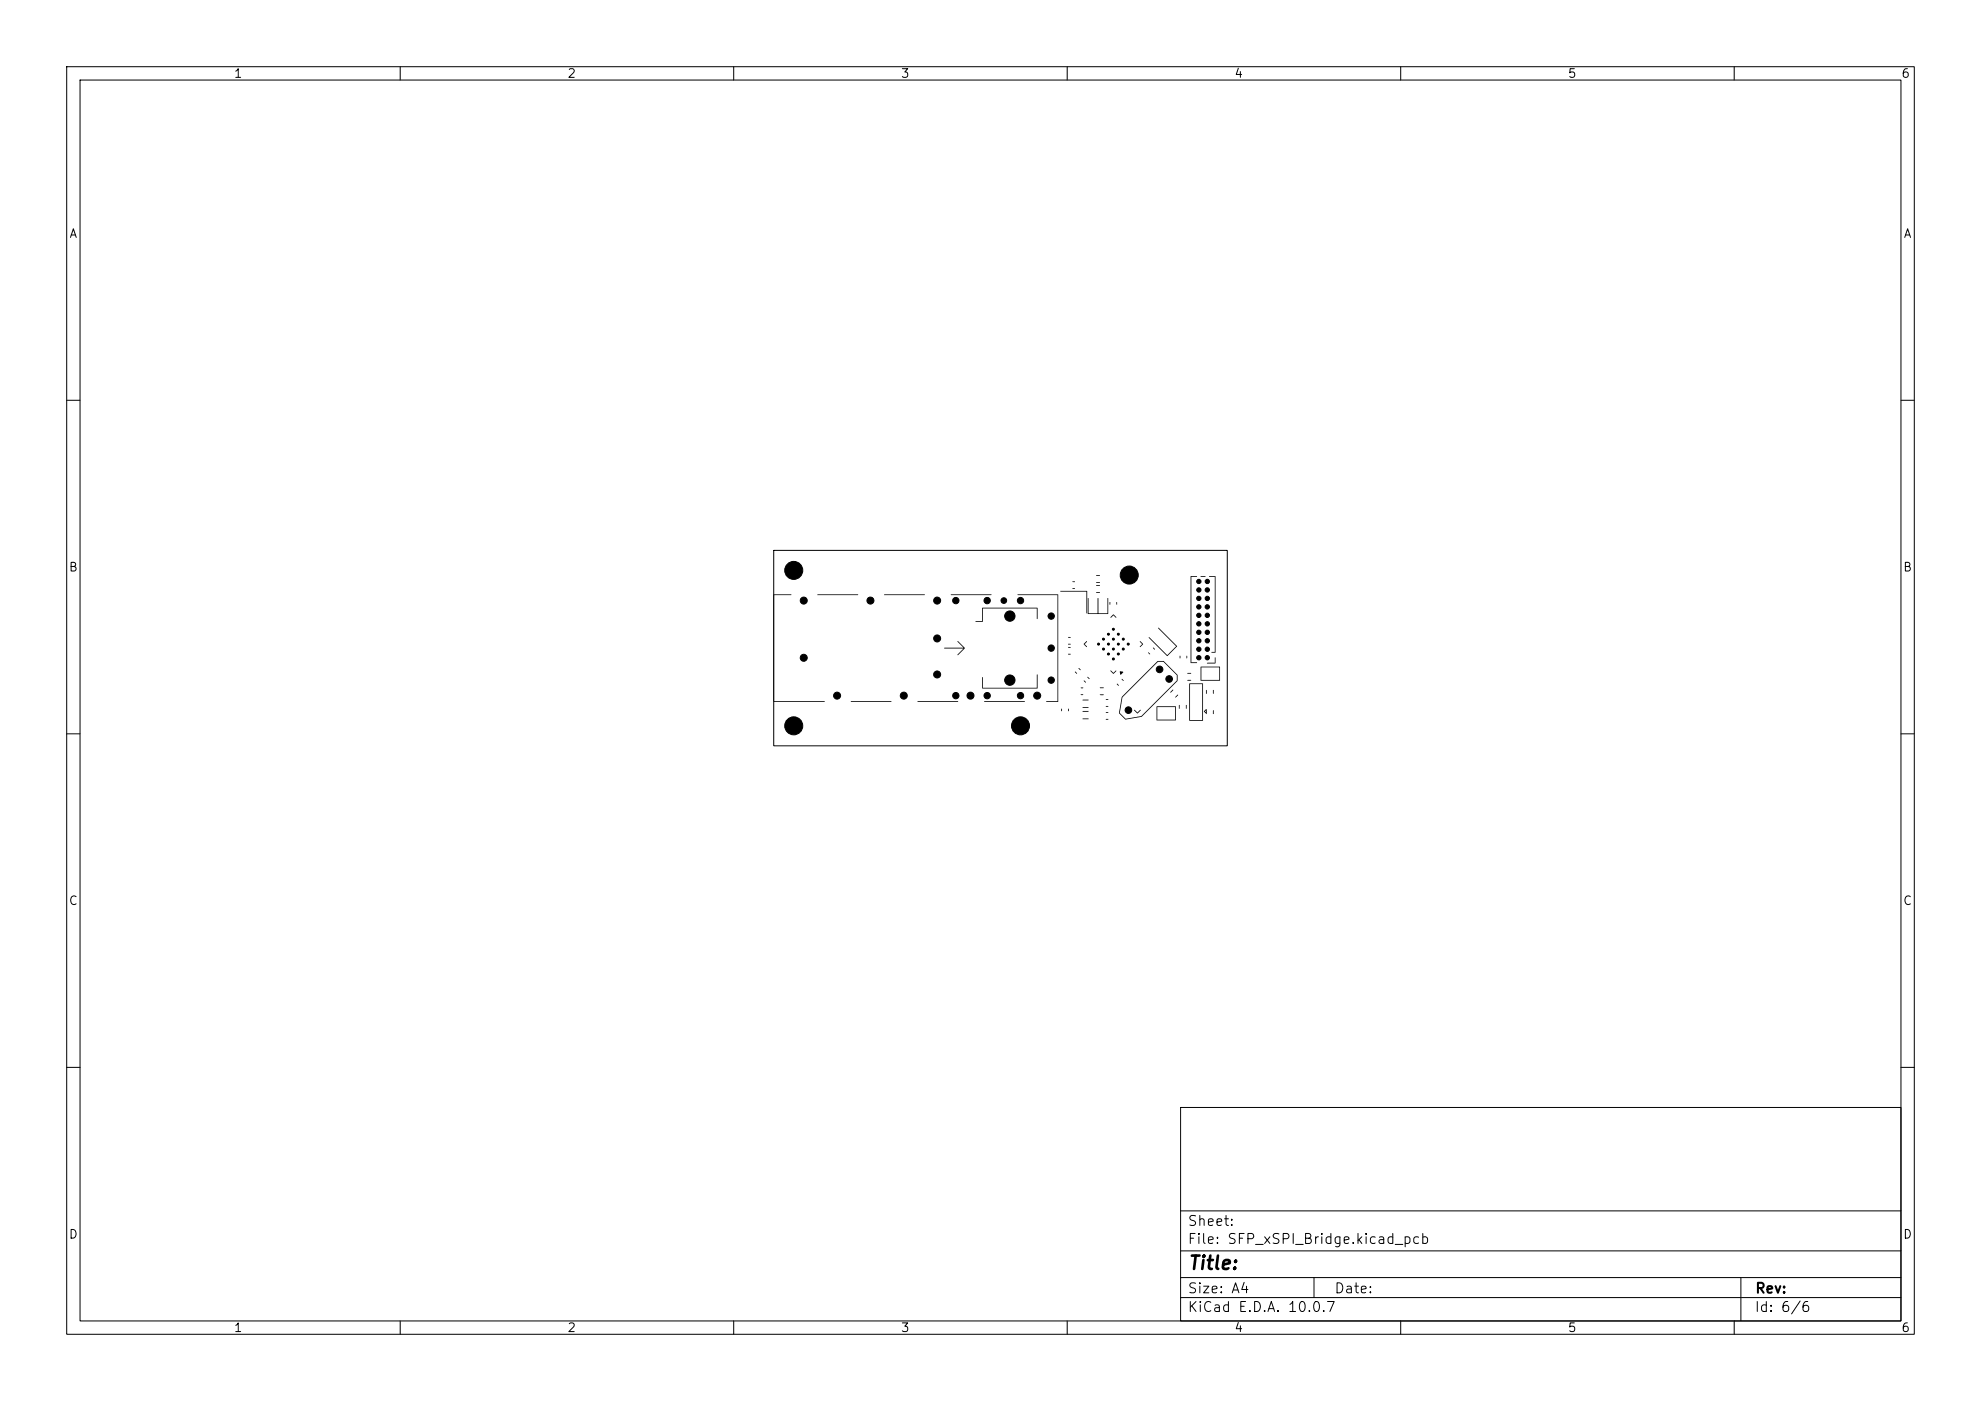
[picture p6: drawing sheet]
<svg xmlns="http://www.w3.org/2000/svg" width="297mm" height="210mm" viewBox="0 0 297 210" stroke-linecap="round" stroke-linejoin="round" font-family="sans-serif">
<defs><g id="words">
<text font-size="2" x="178" y="190.8">Title:</text>
<g font-size="1.5">
<text x="178" y="184.1">Sheet:</text>
<text x="178" y="186.8">File: SFP_xSPI_Bridge.kicad_pcb</text>
<text x="178" y="197">KiCad E.D.A. 10.0.7</text>
<text x="178" y="194.2">Size: A4</text>
<text x="200" y="194.2">Date:</text>
<text x="263" y="197">Id: 6/6</text>
<text x="263" y="194.2">Rev:</text>
</g>
<g font-size="1.3">
<text x="35" y="12">1</text>
<text x="85" y="12">2</text>
<text x="135" y="12">3</text>
<text x="185" y="12">4</text>
<text x="235" y="12">5</text>
<text x="285" y="12">6</text>
<text x="10.3" y="36">A</text>
<text x="285.3" y="36">A</text>
<text x="10.2" y="86">B</text>
<text x="285.2" y="86">B</text>
<text x="10.2" y="136">C</text>
<text x="285.2" y="136">C</text>
<text x="10.2" y="186">D</text>
<text x="285.2" y="186">D</text>
<text x="35" y="200">1</text>
<text x="85" y="200">2</text>
<text x="135" y="200">3</text>
<text x="185" y="200">4</text>
<text x="235" y="200">5</text>
<text x="285" y="200">6</text>
</g>
</g></defs>
<g fill="none" stroke="#000" stroke-width=".15">
<path d="M10 10h277v190h-277zM12 12h273v186h-273zM60 10v2M110 10v2M160 10v2M210 10v2M260 10v2M10 60h2M285 60h2M116 82.5h68v29.3h-68zM10 110h2M285 110h2"/>
<path d="M10 160h2M177 166h108v32h-108zM285 160h2M60 198v2M110 198v2M160 198v2M177 194.5h108M177 191.5h108M177 187.5h108M177 181.5h108M197 191.5v3M210 198v2"/>
<path d="M260 198v2M261 191.5v6.5"/>
</g>
<g fill="#000">
<path d="M116 89.1h2.7l-.1 .1h-2.5v15.9h7.5v.1h-7.7zM122.5 89.1h6.1l.1 .1h-6.1zM132.6 89.1h6l.1 .1h-6.1zM141.5 97.1h3l-.9-.9v-.1l1.1 1.1-1.1 1v-.1l.9-.9h-2.9zM142.5 89.1h6.1l.1 .1h-6.1zM147.2 91.1h8.3l.1 1.7h-.2v-1.6h-8v2h-1.1v-.1h.9zM152.5 89.1h6.2l-.1 16.1h-1.8l.1-.1h1.6v-15.9h-5.9zM160.1 98h.4v.1h-.3zM160.1 97h.4v.1h-.3zM160.1 96.5h.4v.1h-.3zM160.1 95.5h.4v.1h-.3zM160.8 88.2h.3h.1l-.4 .1z"/>
<path d="M160.8 87.2l.3-.1 .1 .1-.4 .1zM159 88.6h4v3.3h-.1v-3.2h-3.9zM162.5 96.5l.4-.4-.3 .5 .4 .4h-.1zM163.1 89.7h.1v2.2h1.4v-2.3l.1 .1v2.2h1.3v-2.2l.1-.1v2.4h-3zM164.3 88.8l.6-.1v.1l-.5 .1zM164.3 87.7h.6v.1h-.5zM164.3 87.3h.6l-.5 .1zM164.3 86.2h.6v.1h-.5zM166.4 90.3h.1l-.1 .3zM166.9 92.1l.5 .4-.1 .1-.4-.4-.4 .4zM167.4 90.2l.1 .1-.1 .3zM170.9 96.1h.1l.4 .4-.4 .5-.1-.1 .3-.3z"/>
<path d="M172.1 97.8h.1l.2 .3h-.1zM172.9 97.1l.2 .2v.1l-.2-.2zM173.7 94.1l2.8 2.8-1.5 1.4-2.8-2.7 .1-.1 2.7 2.7 1.3-1.3-2.7-2.7zM173.5 99.1h1l2 2v1l-5.3 5.3-2.5 .5-.9-1h.1l.9 .8 2.3-.4 5.3-5.3v-.8l-2-2h-.8l-5.3 5.3-.4 2.4h-.1l.4-2.4zM176.9 98.3l.1 .1-.1 .3v-.1zM177.9 98.3h.1v.4zM178.5 86.4h1l-.1 .1h-.8v12.8h.8v.1l-.9-.1zM180 86.4h.7l-.6 .1zM181.3 86.4h.9v11.4h-.6l.5-.1v-11.2h-.8zM181 99.4l1.1-.1v-.7h.1v.9h-1.2zM180 99.9h2.9v2.1h-2.9v-.1h2.8v-1.9h-2.7v1.9h-.1zM127.5 105.1h6.1l.1 .1h-6.1z"/>
<path d="M137.5 105.1h6.1l.1 .1h-6.1zM147.5 105.1h6.1l.1 .1h-6.1zM147.2 101.5l.2 .1v1.5h8v-1.9l.1-.1 .1 2.1h-8.3zM159.1 106.3h.1v.3zM160.1 106.3h.1v.3zM161.2 100.7h.1l.2 .3h-.1zM161.7 100.2l.1-.1 .2 .3h-.1zM162 104.1h.4v.1h-.3zM162 103.1h.4l-.3 .1zM162.5 102l.3 .2v.1l-.3-.2zM163 101.5h.1l.2 .3zM162.3 107.7h.9v.1h-.8z"/>
<path d="M162.3 106.6h.9v.1h-.8zM162.3 106h.9v.1h-.8zM162.3 104.9h.9v.1h-.8zM164.9 104.1h.5l.1 .1h-.6zM164.9 103.1l.5-.1 .1 .1-.6 .1zM165.8 107.8h.3h.1l-.4 .1zM165.8 106.8l.3-.1 .1 .1-.4 .1zM165.8 105.9l.3-.1 .1 .1h-.4zM165.8 104.8h.3l.1 .1h-.4zM166.5 100.5l.4 .4 .4-.4 .1 .1-.5 .4-.4-.4zM167.4 102.5h.1l.2 .3h-.1zM168.2 101.8l.3 .2-.1 .1-.2-.2z"/>
<path d="M167.9 100.6l.5 .2-.4 .3zM170 106.4l.5 .4 .4-.4 .1 .1-.5 .5zM175.8 103.4l.1 .1-.4 .3zM173.4 105.9h2.9v2.1h-2.9v-.1h2.8v-1.9h-2.7v1.9h-.1zM176.5 104.1l.1 .1-.4 .4zM176.7 105.7h.2l-.1 .5zM177.8 105.7h.1v.5zM178 101.9l.6 .1h-.5zM178 100.9l.6 .1h-.5zM178.3 102.4l2.1 .1-.1 5.5h-2v-.1h1.9v-5.3h-1.8v5.3h-.1zM180.5 106.6l.4-.3v.7l-.4-.3 .1-.1 .2 .2v-.3l-.2 .1zM180.8 103.5h.1v.5z"/>
<path d="M181.9 106.5h.1l-.1 .5zM181.9 103.5h.1l-.1 .5z"/>
</g>
<g fill="#000" stroke="#000" stroke-width=".15">
<circle cx="119" cy="85.5" r="1.35"/>
<circle cx="120.5" cy="90" r=".53"/>
<circle cx="120.5" cy="98.6" r=".53"/>
<circle cx="130.5" cy="90" r=".53"/>
<circle cx="140.5" cy="95.7" r=".52"/>
<circle cx="140.5" cy="90" r=".52"/>
<circle cx="143.3" cy="90" r=".47"/>
<circle cx="148" cy="90" r=".47"/>
<circle cx="150.5" cy="90" r=".43"/>
<circle cx="151.4" cy="92.4" r=".77"/>
<circle cx="153" cy="90" r=".47"/>
<circle cx="157.6" cy="92.4" r=".47"/>
<circle cx="157.6" cy="97.2" r=".47"/>
<circle cx="164.7" cy="96.6" r=".15"/>
<circle cx="165.4" cy="97.3" r=".15"/>
<circle cx="165.4" cy="95.8" r=".15"/>
<circle cx="166.2" cy="98" r=".15"/>
<circle cx="166.2" cy="95.1" r=".15"/>
<circle cx="166.2" cy="96.6" r=".15"/>
<circle cx="166.9" cy="98.8" r=".15"/>
<circle cx="166.9" cy="97.3" r=".15"/>
<circle cx="166.9" cy="95.8" r=".15"/>
<circle cx="166.9" cy="94.3" r=".15"/>
<circle cx="167.7" cy="98" r=".15"/>
<circle cx="167.7" cy="95.1" r=".15"/>
<circle cx="167.7" cy="96.6" r=".15"/>
<circle cx="168.4" cy="97.3" r=".15"/>
<circle cx="168.4" cy="95.8" r=".15"/>
<circle cx="169.2" cy="96.6" r=".15"/>
<circle cx="169.3" cy="86.2" r="1.35"/>
<circle cx="179.7" cy="93.5" r=".33"/>
<circle cx="179.7" cy="97.3" r=".33"/>
<circle cx="179.7" cy="91" r=".33"/>
<circle cx="179.7" cy="89.7" r=".33"/>
<circle cx="179.7" cy="96.1" r=".33"/>
<circle cx="179.7" cy="94.8" r=".33"/>
<circle cx="179.7" cy="88.4" r=".33"/>
<circle cx="179.7" cy="98.6" r=".33"/>
<circle cx="179.7" cy="92.2" r=".33"/>
<circle cx="179.7" cy="87.2" r=".33"/>
<circle cx="181" cy="89.7" r=".33"/>
<circle cx="181" cy="97.3" r=".33"/>
<circle cx="181" cy="88.4" r=".33"/>
<circle cx="181" cy="87.2" r=".33"/>
<circle cx="181" cy="94.8" r=".33"/>
<circle cx="181" cy="92.2" r=".33"/>
<circle cx="181" cy="98.6" r=".33"/>
<circle cx="181" cy="93.5" r=".33"/>
<circle cx="181" cy="96.1" r=".33"/>
<circle cx="181" cy="91" r=".33"/>
<circle cx="119" cy="108.8" r="1.35"/>
<circle cx="125.5" cy="104.3" r=".53"/>
<circle cx="135.5" cy="104.3" r=".53"/>
<circle cx="140.5" cy="101.1" r=".52"/>
<circle cx="143.3" cy="104.3" r=".47"/>
<circle cx="145.5" cy="104.3" r=".52"/>
<circle cx="148" cy="104.3" r=".47"/>
<circle cx="151.4" cy="102" r=".77"/>
<circle cx="153" cy="104.3" r=".47"/>
<circle cx="153" cy="108.8" r="1.35"/>
<circle cx="155.5" cy="104.3" r=".52"/>
<circle cx="157.6" cy="102" r=".47"/>
<circle cx="169.2" cy="106.4" r=".5"/>
<circle cx="173.8" cy="100.3" r=".5"/>
<circle cx="175.3" cy="101.8" r=".5"/>
</g>
<use href="#words"/>
</svg>
